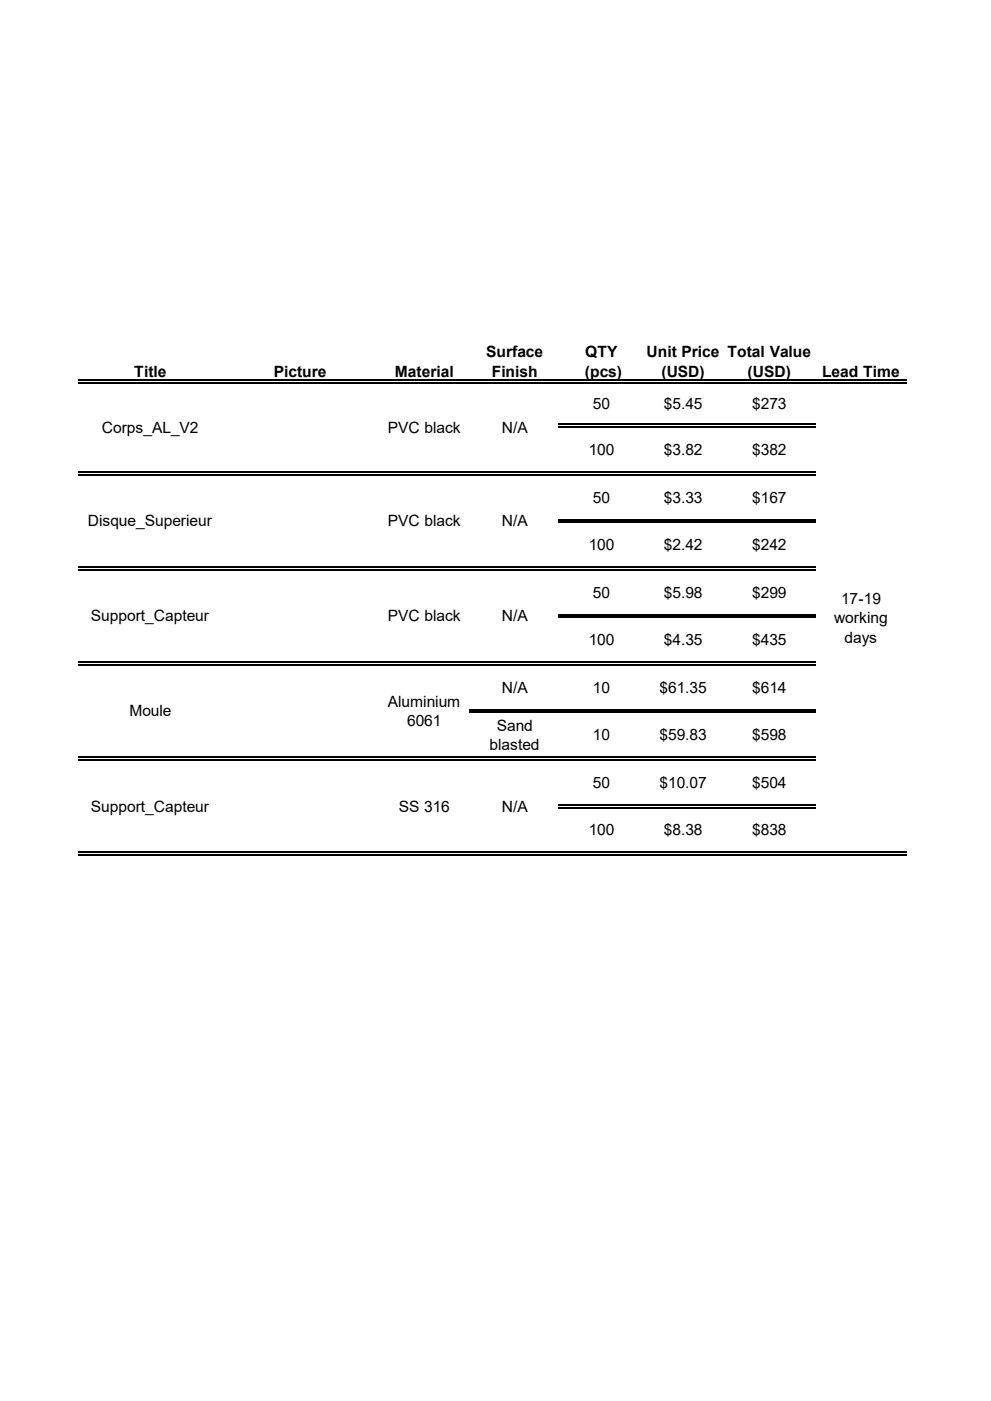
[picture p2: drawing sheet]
<svg xmlns="http://www.w3.org/2000/svg" width="210mm" height="297mm" viewBox="0 0 210 297" stroke-linecap="round" stroke-linejoin="round" font-family="sans-serif">
<defs><g id="words">
<g font-size="3.3">
<text x="103" y="75.7">Surface</text>
<text x="124" y="75.7">QTY</text>
<text x="137" y="75.7">Unit Price Total Value</text>
<text x="28.5" y="80">Title</text>
<text x="58" y="80">Picture</text>
<text x="83.6" y="80">Material</text>
<text x="104.2" y="80">Finish</text>
<text x="123.9" y="80">(pcs)</text>
<text x="140.1" y="80">(USD)</text>
<text x="158.4" y="80">(USD)</text>
<text x="174.2" y="80">Lead Time</text>
<text x="125.6" y="86.7">50</text>
<text x="140.7" y="86.7">$5.45</text>
<text x="159.4" y="86.7">$273</text>
<text x="21.6" y="91.8">Corps_AL_V2</text>
<text x="82.2" y="91.8">PVC black</text>
<text x="106.3" y="91.8">N/A</text>
<text x="124.7" y="96.4">100</text>
<text x="140.7" y="96.4">$3.82</text>
<text x="159.4" y="96.4">$382</text>
<text x="125.6" y="106.5">50</text>
<text x="140.7" y="106.5">$3.33</text>
<text x="159.4" y="106.5">$167</text>
<text x="18.6" y="111.5">Disque_Superieur</text>
<text x="82.2" y="111.5">PVC black</text>
<text x="106.3" y="111.5">N/A</text>
<text x="124.7" y="116.6">100</text>
<text x="140.7" y="116.6">$2.42</text>
<text x="159.4" y="116.6">$242</text>
<text x="19.3" y="131.7">Support_Capteur</text>
<text x="82.2" y="131.7">PVC black</text>
<text x="106.3" y="131.7">N/A</text>
<text x="125.6" y="126.7">50</text>
<text x="140.7" y="126.7">$5.98</text>
<text x="159.4" y="126.7">$299</text>
<text x="178.2" y="127.9">17-19</text>
<text x="124.7" y="136.7">100</text>
<text x="140.7" y="136.7">$4.35</text>
<text x="159.4" y="136.7">$435</text>
<text x="176.7" y="132.1">working</text>
<text x="179" y="136.2">days</text>
<text x="82.2" y="149.8">Aluminium</text>
<text x="106.3" y="146.8">N/A</text>
<text x="125.6" y="146.8">10</text>
<text x="139.7" y="146.8">$61.35</text>
<text x="159.4" y="146.8">$614</text>
<text x="27.4" y="151.8">Moule</text>
<text x="86.3" y="153.9">6061</text>
<text x="105.3" y="154.8">Sand</text>
<text x="103.7" y="159">blasted</text>
<text x="125.6" y="156.9">10</text>
<text x="139.7" y="156.9">$59.83</text>
<text x="159.4" y="156.9">$598</text>
<text x="125.6" y="167">50</text>
<text x="139.7" y="167">$10.07</text>
<text x="159.4" y="167">$504</text>
<text x="19.3" y="172">Support_Capteur</text>
<text x="84.5" y="172">SS 316</text>
<text x="106.3" y="172">N/A</text>
<text x="124.7" y="177">100</text>
<text x="140.7" y="177">$8.38</text>
<text x="159.4" y="177">$838</text>
</g>
</g></defs>
<g fill="none" stroke="#000" stroke-width=".3">
<path d="M16.6 80.6h175.5M16.6 81.2h175.5M118.3 90h54.5M118.3 90.6h54.5M16.6 100h156.2M16.6 100.6h156.2M118.3 110.1h54.5M118.3 110.7h54.5M16.6 120.2h156.2M16.6 120.8h156.2M118.3 130.3h54.5M118.3 130.9h54.5"/>
<path d="M16.6 140.3h156.2M16.6 140.9h156.2M99.3 150.4h73.5M99.3 151h73.5M16.6 160.5h156.2M16.6 161.1h156.2M118.3 170.6h54.5M118.3 171.2h54.5M16.6 180.6h175.5M16.6 181.2h175.5"/>
</g>
<use href="#words"/>
</svg>
